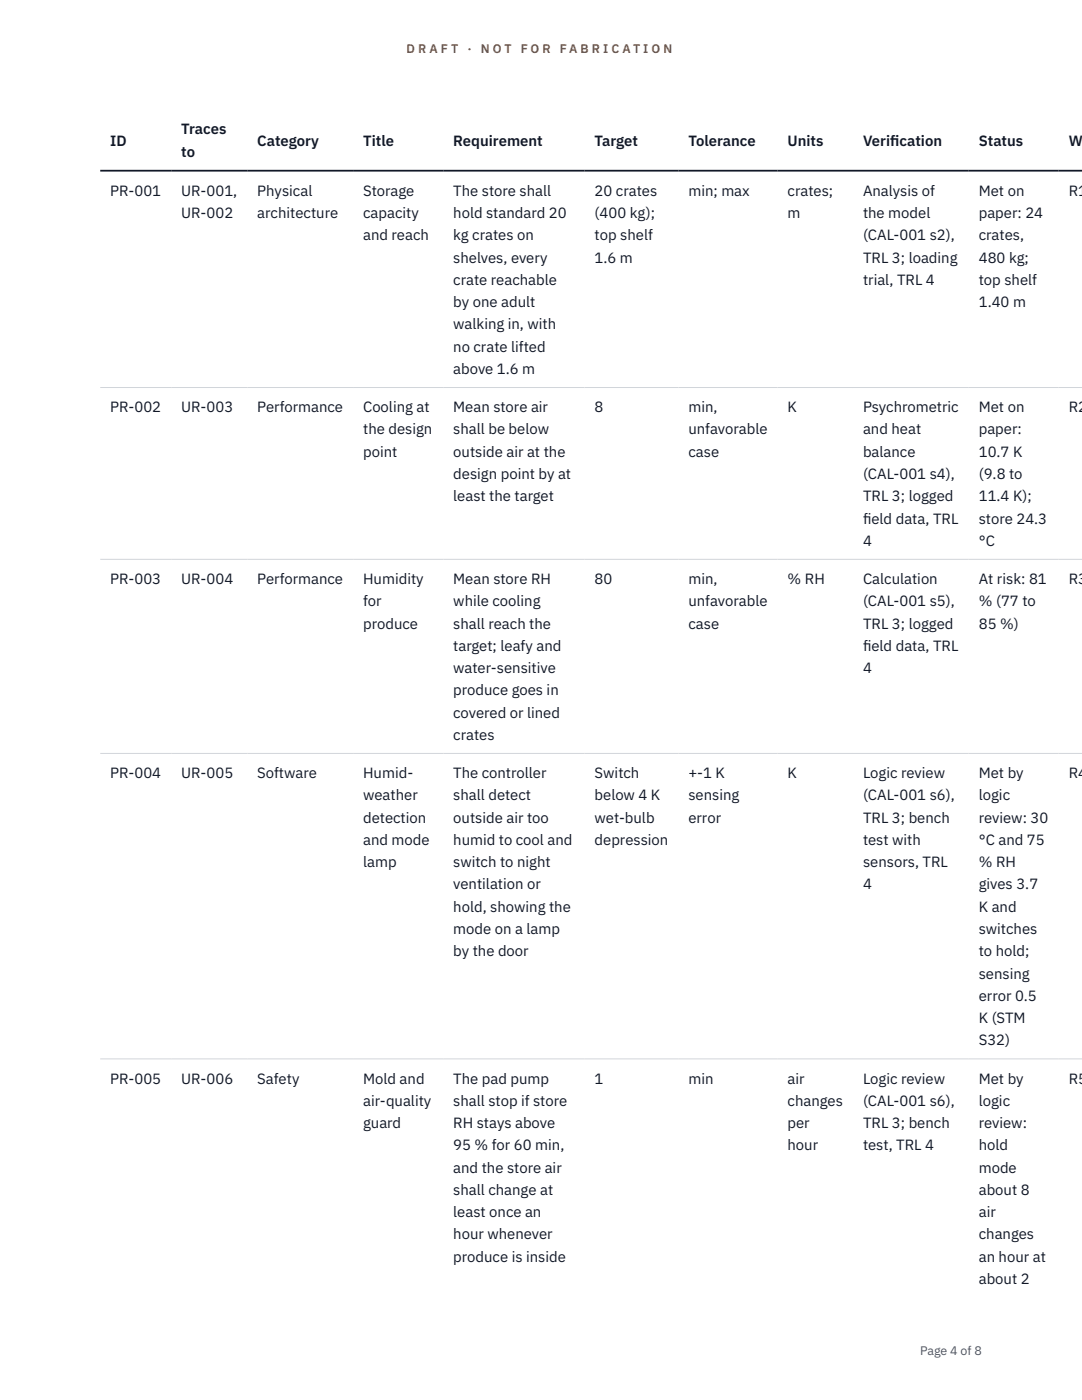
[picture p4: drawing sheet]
<svg xmlns="http://www.w3.org/2000/svg" width="216mm" height="279mm" viewBox="0 0 216 279" stroke-linecap="round" stroke-linejoin="round" font-family="sans-serif">
<defs><g id="words">
<g font-size="3" fill="#111827">
<text x="22" y="29.1">ID</text>
<text x="36.2" y="26.8">Traces</text>
<text x="51.3" y="29.1">Category</text>
<text x="72.5" y="29.1">Title</text>
<text x="90.4" y="29.1">Requirement</text>
<text x="118.6" y="29.1">Target</text>
<text x="137.4" y="29.1">Tolerance</text>
<text x="157.1" y="29.1">Units</text>
<text x="172.2" y="29.1">Verif</text>
<text x="177.6" y="29.1">ication</text>
<text x="195.3" y="29.1">Status</text>
<text x="213.2" y="29.1">Wa</text>
<text x="36.2" y="31.3">to</text>
<text x="22" y="39.1">PR-001</text>
<text x="36.2" y="39.1">UR-001,</text>
<text x="51.3" y="39.1">Physical</text>
<text x="72.5" y="39.1">Storage</text>
<text x="90.4" y="39.1">The store shall</text>
<text x="118.6" y="39.1">20 crates</text>
<text x="137.4" y="39.1">min; max</text>
<text x="157.1" y="39.1">crates;</text>
<text x="172.2" y="39.1">Analysis of</text>
<text x="195.3" y="39.1">Met on</text>
<text x="213.2" y="39.1">R1</text>
<text x="36.2" y="43.5">UR-002</text>
<text x="51.3" y="43.5">architecture</text>
<text x="72.5" y="43.5">capacity</text>
<text x="72.5" y="48">and reach</text>
<text x="90.4" y="43.5">hold standard 20</text>
<text x="90.4" y="48">kg crates on</text>
<text x="118.6" y="43.5">(400 kg);</text>
<text x="118.6" y="48">top shelf</text>
<text x="157.1" y="43.5">m</text>
<text x="172.2" y="43.5">the model</text>
<text x="172.2" y="48">(CAL-001 s2),</text>
<text x="195.3" y="43.5">paper: 24</text>
<text x="195.3" y="48">crates,</text>
<text x="90.4" y="52.4">shelves, every</text>
<text x="118.6" y="52.4">1.6 m</text>
<text x="172.2" y="52.4">TRL 3; loading</text>
<text x="195.3" y="52.4">480 kg;</text>
<text x="90.4" y="56.9">crate reachable</text>
<text x="172.2" y="56.9">trial, TRL 4</text>
<text x="195.3" y="56.9">top shelf</text>
<text x="90.4" y="61.3">by one adult</text>
<text x="90.4" y="65.7">walking in, with</text>
<text x="195.3" y="61.3">1.40 m</text>
<text x="90.4" y="70.2">no crate lifted</text>
<text x="90.4" y="74.6">above 1.6 m</text>
<text x="22" y="82.3">PR-002</text>
<text x="36.2" y="82.3">UR-003</text>
<text x="51.3" y="82.3">Performance</text>
<text x="72.5" y="82.3">Cooling at</text>
<text x="90.4" y="82.3">Mean store air</text>
<text x="118.6" y="82.3">8</text>
<text x="137.4" y="82.3">min,</text>
<text x="157.1" y="82.3">K</text>
<text x="172.2" y="82.3">Psychrometric</text>
<text x="195.3" y="82.3">Met on</text>
<text x="213.2" y="82.3">R2</text>
<text x="72.5" y="86.7">the design</text>
<text x="90.4" y="86.7">shall be below</text>
<text x="137.4" y="86.7">unfavorable</text>
<text x="172.2" y="86.7">and heat</text>
<text x="195.3" y="86.7">paper:</text>
<text x="72.5" y="91.1">point</text>
<text x="90.4" y="91.1">outside air at the</text>
<text x="90.4" y="95.6">design point by at</text>
<text x="137.4" y="91.1">case</text>
<text x="172.2" y="91.1">balance</text>
<text x="172.2" y="95.6">(CAL-001 s4),</text>
<text x="195.3" y="91.1">10.7 K</text>
<text x="195.3" y="95.6">(9.8 to</text>
<text x="90.4" y="100">least the target</text>
<text x="172.2" y="100">TRL 3; logged</text>
<text x="195.3" y="100">11.4 K);</text>
<text x="172.2" y="104.5">f</text>
<text x="172.2" y="104.5">ield data, TRL</text>
<text x="195.3" y="104.5">store 24.3</text>
<text x="172.2" y="108.9">4</text>
<text x="195.3" y="108.9">°C</text>
<text x="22" y="116.5">PR-003</text>
<text x="36.2" y="116.5">UR-004</text>
<text x="51.3" y="116.5">Performance</text>
<text x="72.5" y="116.5">Humidity</text>
<text x="90.4" y="116.5">Mean store RH</text>
<text x="118.6" y="116.5">80</text>
<text x="137.4" y="116.5">min,</text>
<text x="157.1" y="116.5">% RH</text>
<text x="172.2" y="116.5">Calculation</text>
<text x="195.3" y="116.5">At risk: 81</text>
<text x="213.2" y="116.5">R3</text>
<text x="72.5" y="121">for</text>
<text x="72.5" y="125.4">produce</text>
<text x="90.4" y="121">while cooling</text>
<text x="90.4" y="125.4">shall reach the</text>
<text x="137.4" y="121">unfavorable</text>
<text x="137.4" y="125.4">case</text>
<text x="172.2" y="121">(CAL-001 s5),</text>
<text x="172.2" y="125.4">TRL 3; logged</text>
<text x="195.3" y="121">% (77 to</text>
<text x="195.3" y="125.4">85 %)</text>
<text x="90.4" y="129.9">target; leafy and</text>
<text x="172.2" y="129.9">f</text>
<text x="172.2" y="129.9">ield data, TRL</text>
<text x="90.4" y="134.3">water-sensitive</text>
<text x="172.2" y="134.3">4</text>
<text x="90.4" y="138.8">produce goes in</text>
<text x="90.4" y="143.2">covered or lined</text>
<text x="90.4" y="147.7">crates</text>
<text x="22" y="155.3">PR-004</text>
<text x="36.2" y="155.3">UR-005</text>
<text x="51.3" y="155.3">Software</text>
<text x="72.5" y="155.3">Humid-</text>
<text x="90.4" y="155.3">The controller</text>
<text x="118.6" y="155.3">Switch</text>
<text x="137.4" y="155.3">+-1 K</text>
<text x="157.1" y="155.3">K</text>
<text x="172.2" y="155.3">Logic review</text>
<text x="195.3" y="155.3">Met by</text>
<text x="213.2" y="155.3">R4</text>
<text x="72.5" y="159.7">weather</text>
<text x="90.4" y="159.7">shall detect</text>
<text x="118.6" y="159.7">below 4 K</text>
<text x="137.4" y="159.7">sensing</text>
<text x="172.2" y="159.7">(CAL-001 s6),</text>
<text x="195.3" y="159.7">logic</text>
<text x="72.5" y="164.2">detection</text>
<text x="90.4" y="164.2">outside air too</text>
<text x="118.6" y="164.2">wet-bulb</text>
<text x="137.4" y="164.2">error</text>
<text x="172.2" y="164.2">TRL 3; bench</text>
<text x="195.3" y="164.2">review: 30</text>
<text x="72.5" y="168.6">and mode</text>
<text x="72.5" y="173.1">lamp</text>
<text x="90.4" y="168.6">humid to cool and</text>
<text x="90.4" y="173.1">switch to night</text>
<text x="118.6" y="168.6">depression</text>
<text x="172.2" y="168.6">test with</text>
<text x="172.2" y="173.1">sensors, TRL</text>
<text x="195.3" y="168.6">°C and 75</text>
<text x="195.3" y="173.1">% RH</text>
<text x="90.4" y="177.5">ventilation or</text>
<text x="172.2" y="177.5">4</text>
<text x="195.3" y="177.5">gives 3.7</text>
<text x="90.4" y="182">hold, showing the</text>
<text x="195.3" y="182">K and</text>
<text x="90.4" y="186.4">mode on a lamp</text>
<text x="90.4" y="190.8">by the door</text>
<text x="195.3" y="186.4">switches</text>
<text x="195.3" y="190.8">to hold;</text>
<text x="195.3" y="195.3">sensing</text>
<text x="195.3" y="199.7">error 0.5</text>
<text x="195.3" y="204.2">K (STM</text>
<text x="195.3" y="208.6">S32)</text>
<text x="22" y="216.2">PR-005</text>
<text x="36.2" y="216.2">UR-006</text>
<text x="51.3" y="216.2">Safety</text>
<text x="72.5" y="216.2">Mold and</text>
<text x="72.5" y="220.7">air-quality</text>
<text x="90.4" y="216.2">The pad pump</text>
<text x="90.4" y="220.7">shall stop if store</text>
<text x="118.6" y="216.2">1</text>
<text x="137.4" y="216.2">min</text>
<text x="157.1" y="216.2">air</text>
<text x="157.1" y="220.7">changes</text>
<text x="172.2" y="216.2">Logic review</text>
<text x="172.2" y="220.7">(CAL-001 s6),</text>
<text x="195.3" y="216.2">Met by</text>
<text x="195.3" y="220.7">logic</text>
<text x="213.2" y="216.2">R5</text>
<text x="72.5" y="225.1">guard</text>
<text x="90.4" y="225.1">RH stays above</text>
<text x="157.1" y="225.1">per</text>
<text x="172.2" y="225.1">TRL 3; bench</text>
<text x="195.3" y="225.1">review:</text>
<text x="90.4" y="229.6">95 % for 60 min,</text>
<text x="157.1" y="229.6">hour</text>
<text x="172.2" y="229.6">test, TRL 4</text>
<text x="195.3" y="229.6">hold</text>
<text x="90.4" y="234">and the store air</text>
<text x="90.4" y="238.5">shall change at</text>
<text x="195.3" y="234">mode</text>
<text x="195.3" y="238.5">about 8</text>
<text x="90.4" y="242.9">least once an</text>
<text x="195.3" y="242.9">air</text>
<text x="90.4" y="247.4">hour whenever</text>
<text x="90.4" y="251.8">produce is inside</text>
<text x="195.3" y="247.4">changes</text>
<text x="195.3" y="251.8">an hour at</text>
<text x="195.3" y="256.3">about 2</text>
</g>
<g font-size="2.5" fill="#b45309">
<text x="81.1" y="10.5">D R A F T</text>
<text x="93.3" y="10.5">·</text>
<text x="95.9" y="10.5">N O T</text>
<text x="103.9" y="10.5">F O R</text>
<text x="111.7" y="10.5">F A B R I C A T I O N</text>
</g>
<text font-size="2.5" fill="#4b5563" x="183.6" y="270.3">Page 4 of 8</text>
</g></defs>
<path d="M20 77.3h195.9M20 111.6h195.9M20 150.4h195.9M20 211.3h195.9" fill="none" stroke="#d1d5db" stroke-width=".2"/>
<path d="M20 34.1h195.9" fill="none" stroke="#111827" stroke-width=".35"/>
<use href="#words"/>
</svg>
